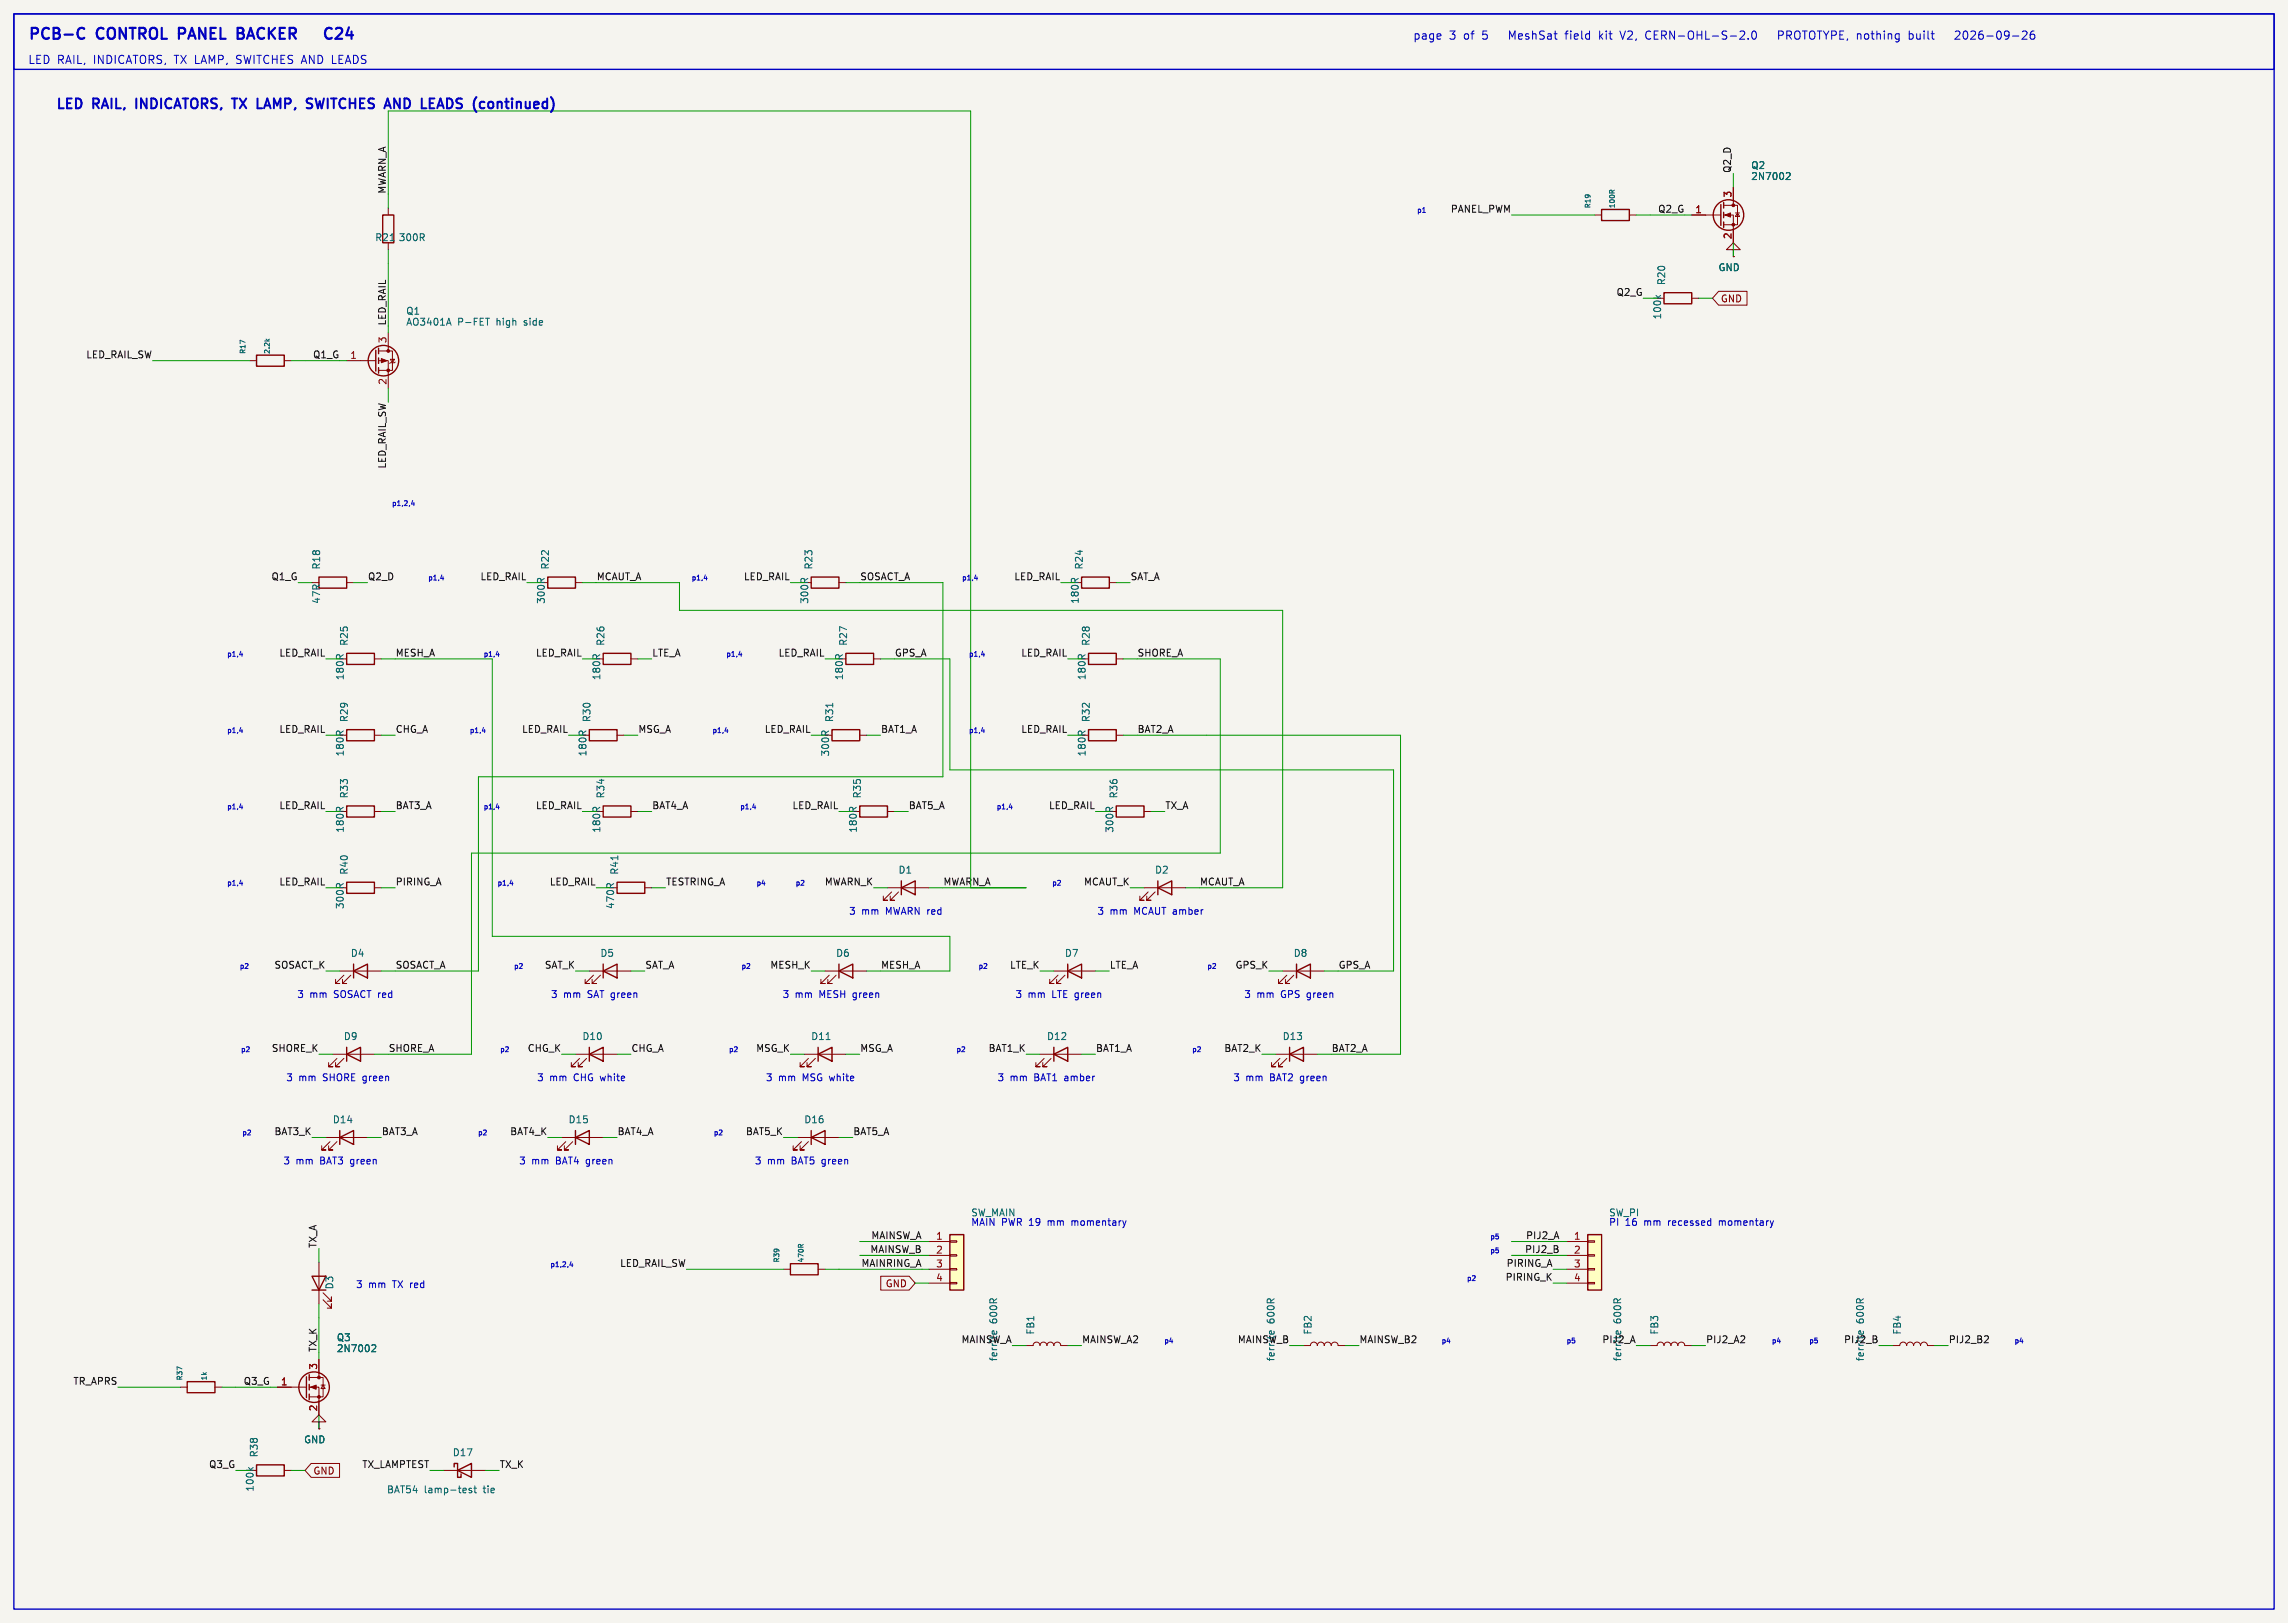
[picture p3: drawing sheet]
<svg xmlns="http://www.w3.org/2000/svg" width="419mm" height="297mm" viewBox="0 0 419 297" stroke-linecap="round" stroke-linejoin="round" font-family="sans-serif">
<defs><g id="words">
<g font-size="2.8" fill="#0000c2">
<text x="5.1" y="7.4">PCB-C</text>
<text x="17.9" y="7.4">CONTROL</text>
<text x="33.6" y="7.4">PANEL</text>
<text x="45.2" y="7.4">BACKER</text>
<text x="63.7" y="7.4">C24</text>
</g>
<g font-size="2.5" fill="#0000c2">
<text x="10.2" y="20.1">LED</text>
<text x="17.1" y="20.1">RAIL,</text>
<text x="25.7" y="20.1">INDICATORS,</text>
<text x="44.2" y="20.1">TX</text>
<text x="49.4" y="20.1">LAMP,</text>
<text x="59.2" y="20.1">SWITCHES</text>
<text x="74.3" y="20.1">AND</text>
<text x="81.6" y="20.1">LEADS (continued)</text>
</g>
<g font-size="2.1" fill="#0000c2">
<text x="5.1" y="11.8">LED RAIL,</text>
<text x="17.2" y="11.8">INDICATORS,</text>
<text x="32.1" y="11.8">TX LAMP, SWITCHES AND LEADS</text>
<text x="258.8" y="7.4">page</text>
<text x="265.4" y="7.4">3</text>
<text x="268.2" y="7.4">of</text>
<text x="271.7" y="7.4">5</text>
<text x="277" y="7.4">MeshSat</text>
<text x="287.5" y="7.4">field</text>
<text x="293.8" y="7.4">kit</text>
<text x="297.9" y="7.4">V2,</text>
<text x="302.6" y="7.4">CERN-OHL-S-2.0</text>
<text x="327.4" y="7.4">PROTOTYPE, nothing</text>
<text x="351.6" y="7.4">built</text>
<text x="360.6" y="7.4">2026-09-26</text>
</g>
<g font-size="1.8" fill="#0f0f0f">
<text x="70.8" y="35.6" transform="rotate(-90 70.8 35.6)">MWARN_A</text>
<text x="317.2" y="31.8" transform="rotate(-90 317.2 31.8)">Q2_D</text>
<text x="265.7" y="39">PANEL_PWM</text>
<text x="303.6" y="39">Q2_G</text>
<text x="70.8" y="59.7" transform="rotate(-90 70.8 59.7)">LED_RAIL</text>
<text x="296" y="54.3">Q2_G</text>
<text x="15.7" y="65.7">LED_RAIL_SW</text>
<text x="57.2" y="65.7">Q1_G</text>
<text x="70.8" y="85.9" transform="rotate(-90 70.8 85.9)">LED_RAIL_SW</text>
<text x="49.6" y="106.3">Q1_G</text>
<text x="67.3" y="106.3">Q2_D</text>
<text x="87.9" y="106.3">LED_RAIL</text>
<text x="109.2" y="106.3">MCAUT_A</text>
<text x="136.2" y="106.3">LED_RAIL</text>
<text x="157.5" y="106.3">SOSACT_A</text>
<text x="185.7" y="106.3">LED_RAIL</text>
<text x="207" y="106.3">SAT_A</text>
<text x="51.1" y="120.3">LED_RAIL</text>
<text x="72.4" y="120.3">MESH_A</text>
<text x="98.1" y="120.3">LED_RAIL</text>
<text x="119.4" y="120.3">LTE_A</text>
<text x="142.5" y="120.3">LED_RAIL</text>
<text x="163.8" y="120.3">GPS_A</text>
<text x="187" y="120.3">LED_RAIL</text>
<text x="208.3" y="120.3">SHORE_A</text>
<text x="51.1" y="134.3">LED_RAIL</text>
<text x="72.4" y="134.3">CHG_A</text>
<text x="95.5" y="134.3">LED_RAIL</text>
<text x="116.8" y="134.3">MSG_A</text>
<text x="140" y="134.3">LED_RAIL</text>
<text x="161.3" y="134.3">BAT1_A</text>
<text x="187" y="134.3">LED_RAIL</text>
<text x="208.3" y="134.3">BAT2_A</text>
<text x="51.1" y="148.2">LED_RAIL</text>
<text x="72.4" y="148.2">BAT3_A</text>
<text x="98.1" y="148.2">LED_RAIL</text>
<text x="119.4" y="148.2">BAT4_A</text>
<text x="145.1" y="148.2">LED_RAIL</text>
<text x="166.4" y="148.2">BAT5_A</text>
<text x="192.1" y="148.2">LED_RAIL</text>
<text x="213.4" y="148.2">TX_A</text>
<text x="51.1" y="162.2">LED_RAIL</text>
<text x="72.4" y="162.2">PIRING_A</text>
<text x="100.6" y="162.2">LED_RAIL</text>
<text x="121.9" y="162.2">TESTRING_A</text>
<text x="151" y="162.2">MWARN_K</text>
<text x="172.7" y="162.2">MWARN_A</text>
<text x="198.5" y="162.2">MCAUT_K</text>
<text x="219.7" y="162.2">MCAUT_A</text>
<text x="50.2" y="177.5">SOSACT_K</text>
<text x="72.4" y="177.5">SOSACT_A</text>
<text x="99.7" y="177.5">SAT_K</text>
<text x="118.1" y="177.5">SAT_A</text>
<text x="141" y="177.5">MESH_K</text>
<text x="161.3" y="177.5">MESH_A</text>
<text x="184.9" y="177.5">LTE_K</text>
<text x="203.2" y="177.5">LTE_A</text>
<text x="226.2" y="177.5">GPS_K</text>
<text x="245.1" y="177.5">GPS_A</text>
<text x="49.7" y="192.7">SHORE_K</text>
<text x="71.1" y="192.7">SHORE_A</text>
<text x="96.6" y="192.7">CHG_K</text>
<text x="115.6" y="192.7">CHG_A</text>
<text x="138.4" y="192.7">MSG_K</text>
<text x="157.5" y="192.7">MSG_A</text>
<text x="181" y="192.7">BAT1_K</text>
<text x="200.7" y="192.7">BAT1_A</text>
<text x="224.2" y="192.7">BAT2_K</text>
<text x="243.8" y="192.7">BAT2_A</text>
<text x="50.2" y="207.9">BAT3_K</text>
<text x="69.8" y="207.9">BAT3_A</text>
<text x="93.4" y="207.9">BAT4_K</text>
<text x="113" y="207.9">BAT4_A</text>
<text x="136.5" y="207.9">BAT5_K</text>
<text x="156.2" y="207.9">BAT5_A</text>
<text x="159.5" y="227">MAINSW_A</text>
<text x="279.4" y="227">PIJ2_A</text>
<text x="58.1" y="228.6" transform="rotate(-90 58.1 228.6)">TX_A</text>
<text x="113.5" y="232.1">LED_RAIL_SW</text>
<text x="157.7" y="232.1">MAINRING_A</text>
<text x="159.3" y="229.5">MAINSW_B</text>
<text x="275.9" y="232.1">PIRING_A</text>
<text x="279.3" y="229.5">PIJ2_B</text>
<text x="275.7" y="234.6">PIRING_K</text>
<text x="58.1" y="247.6" transform="rotate(-90 58.1 247.6)">TX_K</text>
<text x="176" y="246">MAINSW_A</text>
<text x="182.9" y="249.4" transform="rotate(-90 182.9 249.4)">ferrite</text>
<text x="198.1" y="246">MAINSW_A2</text>
<text x="226.6" y="246">MAINSW_B</text>
<text x="233.7" y="249.4" transform="rotate(-90 233.7 249.4)">ferrite</text>
<text x="248.9" y="246">MAINSW_B2</text>
<text x="293.4" y="246">PIJ2_A</text>
<text x="297.2" y="249.4" transform="rotate(-90 297.2 249.4)">ferrite</text>
<text x="312.4" y="246">PIJ2_A2</text>
<text x="337.7" y="246">PIJ2_B</text>
<text x="341.6" y="249.4" transform="rotate(-90 341.6 249.4)">ferrite</text>
<text x="356.9" y="246">PIJ2_B2</text>
<text x="13.3" y="253.7">TR_APRS</text>
<text x="44.5" y="253.7">Q3_G</text>
<text x="38.2" y="268.9">Q3_G</text>
<text x="66.3" y="268.9">TX_LAMPTEST</text>
<text x="91.4" y="268.9">TX_K</text>
</g>
<g font-size="1.8" fill="#006464">
<text x="320.7" y="31.1">Q2</text>
<text x="320.7" y="33.2">2N7002</text>
<text x="68.6" y="44.4">R21</text>
<text x="72.9" y="44.4">300R</text>
<text x="305.2" y="52.3" transform="rotate(-90 305.2 52.3)">R20</text>
<text x="314.7" y="49.8">GND</text>
<text x="74.3" y="57.8">Q1</text>
<text x="74.3" y="59.8">AO3401A</text>
<text x="83.8" y="59.8">P-FET</text>
<text x="91" y="59.8">high</text>
<text x="96.3" y="59.8">side</text>
<text x="304.5" y="58.6" transform="rotate(-90 304.5 58.6)">100k</text>
<text x="58.8" y="104.4" transform="rotate(-90 58.8 104.4)">R18</text>
<text x="100.7" y="104.4" transform="rotate(-90 100.7 104.4)">R22</text>
<text x="149" y="104.4" transform="rotate(-90 149 104.4)">R23</text>
<text x="198.5" y="104.4" transform="rotate(-90 198.5 104.4)">R24</text>
<text x="58.8" y="110.7" transform="rotate(-90 58.8 110.7)">47R</text>
<text x="100" y="110.7" transform="rotate(-90 100 110.7)">300R</text>
<text x="148.3" y="110.7" transform="rotate(-90 148.3 110.7)">300R</text>
<text x="197.8" y="110.7" transform="rotate(-90 197.8 110.7)">180R</text>
<text x="63.9" y="118.4" transform="rotate(-90 63.9 118.4)">R25</text>
<text x="110.9" y="118.4" transform="rotate(-90 110.9 118.4)">R26</text>
<text x="155.4" y="118.4" transform="rotate(-90 155.4 118.4)">R27</text>
<text x="199.8" y="118.4" transform="rotate(-90 199.8 118.4)">R28</text>
<text x="63.2" y="124.6" transform="rotate(-90 63.2 124.6)">180R</text>
<text x="110.2" y="124.6" transform="rotate(-90 110.2 124.6)">180R</text>
<text x="154.6" y="124.6" transform="rotate(-90 154.6 124.6)">180R</text>
<text x="199.1" y="124.6" transform="rotate(-90 199.1 124.6)">180R</text>
<text x="63.9" y="132.3" transform="rotate(-90 63.9 132.3)">R29</text>
<text x="108.4" y="132.3" transform="rotate(-90 108.4 132.3)">R30</text>
<text x="152.8" y="132.3" transform="rotate(-90 152.8 132.3)">R31</text>
<text x="199.8" y="132.3" transform="rotate(-90 199.8 132.3)">R32</text>
<text x="63.2" y="138.6" transform="rotate(-90 63.2 138.6)">180R</text>
<text x="107.6" y="138.6" transform="rotate(-90 107.6 138.6)">180R</text>
<text x="152.1" y="138.6" transform="rotate(-90 152.1 138.6)">300R</text>
<text x="199.1" y="138.6" transform="rotate(-90 199.1 138.6)">180R</text>
<text x="63.9" y="146.3" transform="rotate(-90 63.9 146.3)">R33</text>
<text x="110.9" y="146.3" transform="rotate(-90 110.9 146.3)">R34</text>
<text x="157.9" y="146.3" transform="rotate(-90 157.9 146.3)">R35</text>
<text x="204.9" y="146.3" transform="rotate(-90 204.9 146.3)">R36</text>
<text x="63.2" y="152.6" transform="rotate(-90 63.2 152.6)">180R</text>
<text x="110.2" y="152.6" transform="rotate(-90 110.2 152.6)">180R</text>
<text x="157.1" y="152.6" transform="rotate(-90 157.1 152.6)">180R</text>
<text x="204.1" y="152.6" transform="rotate(-90 204.1 152.6)">300R</text>
<text x="63.9" y="160.3" transform="rotate(-90 63.9 160.3)">R40</text>
<text x="113.4" y="160.3" transform="rotate(-90 113.4 160.3)">R41</text>
<text x="164.5" y="160.2">D1</text>
<text x="211.5" y="160.2">D2</text>
<text x="63.2" y="166.6" transform="rotate(-90 63.2 166.6)">300R</text>
<text x="112.7" y="166.6" transform="rotate(-90 112.7 166.6)">470R</text>
<text x="64.2" y="175.4">D4</text>
<text x="109.9" y="175.4">D5</text>
<text x="153.1" y="175.4">D6</text>
<text x="195" y="175.4">D7</text>
<text x="236.9" y="175.4">D8</text>
<text x="62.9" y="190.6">D9</text>
<text x="106.6" y="190.6">D10</text>
<text x="148.5" y="190.6">D11</text>
<text x="191.7" y="190.6">D12</text>
<text x="234.9" y="190.6">D13</text>
<text x="60.9" y="205.9">D14</text>
<text x="104" y="205.9">D15</text>
<text x="147.2" y="205.9">D16</text>
<text x="294.6" y="222.9">SW_PI</text>
<text x="61.2" y="236.2" transform="rotate(-90 61.2 236.2)">D3</text>
<text x="61.6" y="245.8">Q3</text>
<text x="182.9" y="242.4" transform="rotate(-90 182.9 242.4)">600R</text>
<text x="189.6" y="244.5" transform="rotate(-90 189.6 244.5)">FB1</text>
<text x="233.7" y="242.4" transform="rotate(-90 233.7 242.4)">600R</text>
<text x="240.4" y="244.5" transform="rotate(-90 240.4 244.5)">FB2</text>
<text x="297.2" y="242.4" transform="rotate(-90 297.2 242.4)">600R</text>
<text x="303.9" y="244.5" transform="rotate(-90 303.9 244.5)">FB3</text>
<text x="341.6" y="242.4" transform="rotate(-90 341.6 242.4)">600R</text>
<text x="348.4" y="244.5" transform="rotate(-90 348.4 244.5)">FB4</text>
<text x="61.6" y="247.8">2N7002</text>
<text x="47.4" y="266.9" transform="rotate(-90 47.4 266.9)">R38</text>
<text x="55.6" y="264.5">GND</text>
<text x="82.8" y="266.8">D17</text>
<text x="46.7" y="273.2" transform="rotate(-90 46.7 273.2)">100k</text>
<text x="70.8" y="273.6">BAT54</text>
<text x="77.7" y="273.6">lamp-test</text>
<text x="88.7" y="273.6">tie</text>
</g>
<g font-size="1.8" fill="#a90000">
<text x="310.4" y="39.1">1</text>
<text x="317.2" y="36.3" transform="rotate(-90 317.2 36.3)">3</text>
<text x="317.2" y="43.9" transform="rotate(-90 317.2 43.9)">2</text>
<text x="64.1" y="65.8">1</text>
<text x="70.9" y="62.9" transform="rotate(-90 70.9 62.9)">3</text>
<text x="70.9" y="70.6" transform="rotate(-90 70.9 70.6)">2</text>
<text x="171.4" y="227.1">1</text>
<text x="288.2" y="227.1">1</text>
<text x="171.4" y="229.6">2</text>
<text x="171.4" y="232.2">3</text>
<text x="288.2" y="229.6">2</text>
<text x="288.2" y="232.2">3</text>
<text x="171.4" y="234.7">4</text>
<text x="288.2" y="234.7">4</text>
<text x="58.2" y="250.9" transform="rotate(-90 58.2 250.9)">3</text>
<text x="51.4" y="253.7">1</text>
<text x="58.2" y="258.5" transform="rotate(-90 58.2 258.5)">2</text>
</g>
<g font-size="1.8" fill="#840000">
<text x="315.1" y="55.6">GND</text>
<text x="162.1" y="235.9">GND</text>
<text x="57.3" y="270.2">GND</text>
</g>
<g font-size="1.8" fill="#0000c2">
<text x="155.4" y="167.6">3</text>
<text x="157.8" y="167.6">mm</text>
<text x="162.4" y="167.6">MWARN red</text>
<text x="200.9" y="167.6">3</text>
<text x="203.3" y="167.6">mm</text>
<text x="207.9" y="167.6">MCAUT amber</text>
<text x="54.4" y="182.8">3</text>
<text x="56.7" y="182.8">mm</text>
<text x="61.3" y="182.8">SOSACT red</text>
<text x="100.8" y="182.8">3</text>
<text x="103.2" y="182.8">mm</text>
<text x="107.8" y="182.8">SAT green</text>
<text x="143.3" y="182.8">3</text>
<text x="145.6" y="182.8">mm</text>
<text x="150.2" y="182.8">MESH green</text>
<text x="185.9" y="182.8">3</text>
<text x="188.3" y="182.8">mm</text>
<text x="192.9" y="182.8">LTE green</text>
<text x="227.8" y="182.8">3</text>
<text x="230.2" y="182.8">mm</text>
<text x="234.8" y="182.8">GPS green</text>
<text x="52.3" y="198.1">3</text>
<text x="54.7" y="198.1">mm</text>
<text x="59.3" y="198.1">SHORE green</text>
<text x="98.3" y="198.1">3</text>
<text x="100.7" y="198.1">mm</text>
<text x="105.2" y="198.1">CHG white</text>
<text x="140.2" y="198.1">3</text>
<text x="142.6" y="198.1">mm</text>
<text x="147.1" y="198.1">MSG white</text>
<text x="182.6" y="198.1">3</text>
<text x="185" y="198.1">mm</text>
<text x="189.6" y="198.1">BAT1</text>
<text x="195.3" y="198.1">amber</text>
<text x="225.8" y="198.1">3</text>
<text x="228.2" y="198.1">mm</text>
<text x="232.7" y="198.1">BAT2</text>
<text x="238.5" y="198.1">green</text>
<text x="51.8" y="213.3">3</text>
<text x="54.2" y="213.3">mm</text>
<text x="58.8" y="213.3">BAT3</text>
<text x="64.5" y="213.3">green</text>
<text x="95" y="213.3">3</text>
<text x="97.4" y="213.3">mm</text>
<text x="101.9" y="213.3">BAT4</text>
<text x="107.6" y="213.3">green</text>
<text x="138.2" y="213.3">3</text>
<text x="140.6" y="213.3">mm</text>
<text x="145.1" y="213.3">BAT5</text>
<text x="150.8" y="213.3">green</text>
<text x="177.8" y="224.5">MAIN PWR 19</text>
<text x="177.8" y="222.9">SW_MAIN</text>
<text x="192.2" y="224.5">mm</text>
<text x="196.8" y="224.5">momentary</text>
<text x="294.6" y="224.5">PI</text>
<text x="297.7" y="224.5">16</text>
<text x="301.3" y="224.5">mm</text>
<text x="305.8" y="224.5">recessed</text>
<text x="315.3" y="224.5">momentary</text>
<text x="65.1" y="235.9">3</text>
<text x="67.5" y="235.9">mm</text>
<text x="72.1" y="235.9">TX red</text>
</g>
<g font-size="1.3" fill="#0000c2">
<text x="259.5" y="39">p1</text>
<text x="71.7" y="92.7">p1,2,4</text>
<text x="78.3" y="106.3">p1,4</text>
<text x="126.6" y="106.3">p1,4</text>
<text x="176.1" y="106.3">p1,4</text>
<text x="41.5" y="120.3">p1,4</text>
<text x="88.5" y="120.3">p1,4</text>
<text x="133" y="120.3">p1,4</text>
<text x="177.4" y="120.3">p1,4</text>
<text x="41.5" y="134.3">p1,4</text>
<text x="86" y="134.3">p1,4</text>
<text x="130.4" y="134.3">p1,4</text>
<text x="177.4" y="134.3">p1,4</text>
<text x="41.5" y="148.2">p1,4</text>
<text x="88.5" y="148.2">p1,4</text>
<text x="135.5" y="148.2">p1,4</text>
<text x="182.5" y="148.2">p1,4</text>
<text x="41.5" y="162.2">p1,4</text>
<text x="91" y="162.2">p1,4</text>
<text x="138.5" y="162.2">p4</text>
<text x="145.7" y="162.2">p2</text>
<text x="192.6" y="162.2">p2</text>
<text x="43.8" y="177.4">p2</text>
<text x="94.1" y="177.4">p2</text>
<text x="135.7" y="177.4">p2</text>
<text x="179.2" y="177.4">p2</text>
<text x="221.1" y="177.4">p2</text>
<text x="44.1" y="192.7">p2</text>
<text x="91.5" y="192.7">p2</text>
<text x="133.4" y="192.7">p2</text>
<text x="175.1" y="192.7">p2</text>
<text x="218.3" y="192.7">p2</text>
<text x="44.3" y="207.9">p2</text>
<text x="87.5" y="207.9">p2</text>
<text x="130.7" y="207.9">p2</text>
<text x="272.9" y="227">p5</text>
<text x="100.7" y="232.1">p1,2,4</text>
<text x="272.9" y="229.5">p5</text>
<text x="268.6" y="234.6">p2</text>
<text x="213.2" y="246">p4</text>
<text x="264" y="246">p4</text>
<text x="286.9" y="246">p5</text>
<text x="324.5" y="246">p4</text>
<text x="331.3" y="246">p5</text>
<text x="368.9" y="246">p4</text>
</g>
<g font-size="1.3" fill="#006464">
<text x="291.5" y="38.3" transform="rotate(-90 291.5 38.3)">R19</text>
<text x="296" y="38.3" transform="rotate(-90 296 38.3)">100R</text>
<text x="45.2" y="64.9" transform="rotate(-90 45.2 64.9)">R17</text>
<text x="49.6" y="64.9" transform="rotate(-90 49.6 64.9)">2.2k</text>
<text x="142.9" y="231.3" transform="rotate(-90 142.9 231.3)">R39</text>
<text x="147.4" y="231.3" transform="rotate(-90 147.4 231.3)">470R</text>
<text x="33.6" y="252.9" transform="rotate(-90 33.6 252.9)">R37</text>
<text x="38.1" y="252.9" transform="rotate(-90 38.1 252.9)">1k</text>
</g>
</g></defs>
<path d="M0 -.1h419.1v297.3h-419.1z" fill="#f5f4ef" stroke="#f5f4ef" stroke-width=".18"/>
<g fill="none" stroke="#840000" stroke-width=".25">
<path d="M70.1 39.4h2v5h-2zM315.2 37.5v3.8M315.7 37.1v1M315.7 38.9v1M304.8 53.6h5.1v2h-5.1zM315.7 40.6v1.1M47 65h5.1v2.1h-5.1zM68.8 64.1v3.8M69.3 63.8v1M69.3 65.5v1M69.3 67.3v1M58.4 105.7h5.1v2h-5.1z"/>
<path d="M63.5 119.6h5.1v2.1h-5.1zM237.5 177.8l2.5-1.3v2.6zM237.5 176.5v2.6M63.5 193l2.5-1.2v2.5zM63.5 191.8v2.5M107.9 193l2.6-1.2v2.5zM107.9 191.8v2.5M149.9 193l2.5-1.2v2.5zM149.9 191.8v2.5M193 193l2.6-1.2v2.5zM193 191.8v2.5M236.2 193l2.6-1.2v2.5z"/>
<path d="M236.2 191.8v2.5M62.2 208.3l2.6-1.3v2.5zM62.2 207v2.5M105.4 208.3l2.5-1.3v2.5zM105.4 207v2.5M148.6 208.3l2.5-1.3v2.5zM148.6 207v2.5"/>
<circle cx="316.6" cy="39.4" r="2.79"/>
<circle cx="70.2" cy="66" r="2.79"/>
</g>
<g fill="none" stroke="#840000" stroke-width=".18">
<path d="M71.1 38.1v1.3M309.9 39.4h5.3M315.7 37.6h2.6v3.5h-2.6M315.7 39.4h1.8v5M317.5 34.3v3.3M317.9 39h.7M318.3 39l.3 .6h-.7zM71.1 44.4v1.3M309.9 54.6h1.2M317.5 45.7h1.3l-1.3-1.3-1.3 1.3h1.3v1.3M317.5 47h.1M45.7 66h1.3"/>
<path d="M52.1 66h1.2M63.5 66h5.3M69.3 64.3h2.6v3.5h-2.6M69.3 66h1.8v5.1M71.1 61v3.3M71.5 65.8h.8l-.4 .6zM72.4 66.3l-.1 .1h-.8l-.1 .1M57.1 106.7h1.3M63.5 106.7h1.3M68.6 120.6h1.2M234.9 177.8h7.7M235.7 178.6l-1.5 1.5h.7h-.7v-.8"/>
<path d="M237 178.6l-1.5 1.5h.7h-.7v-.8M61 193h7.6M61.7 193.8l-1.5 1.5h.8h-.8v-.7M63 193.8l-1.5 1.5h.7h-.7v-.7M105.4 193h7.6M106.2 193.8l-1.6 1.5h.8h-.8v-.7M107.4 193.8l-1.5 1.5h.8h-.8v-.7M147.3 193h7.6M148.1 193.8l-1.5 1.5h.7h-.7v-.7M149.4 193.8l-1.6 1.5h.8h-.8v-.7M190.5 193h7.6M191.3 193.8l-1.6 1.5h.8h-.8v-.7"/>
<path d="M192.5 193.8l-1.5 1.5h.8h-.8v-.7M233.7 193h7.6M234.4 193.8l-1.5 1.5h.8h-.8v-.7M235.7 193.8l-1.5 1.5h.7h-.7v-.7M59.7 208.3h7.6M60.5 209l-1.6 1.6h.8h-.8v-.8M61.7 209l-1.5 1.6h.8h-.8v-.8M102.9 208.3h7.6M103.6 209l-1.5 1.6h.8h-.8v-.8M104.9 209l-1.5 1.6h.7h-.7v-.8M146 208.3h7.7M146.8 209l-1.5 1.6h.7h-.7v-.8"/>
<path d="M148.1 209l-1.5 1.6h.7h-.7v-.8M302.3 246.4h1.2a.64 .64 0 0 1 .7-.7 .64 .64 0 0 1 .6 .7 .64 .64 0 0 1 .6-.7 .64 .64 0 0 1 .7 .7 .64 .64 0 0 1 .6-.7 .64 .64 0 0 1 .6 .7 .64 .64 0 0 1 .7-.7 .64 .64 0 0 1 .6 .7h1.3M346.7 246.4h1.3a.64 .64 0 0 1 .6-.7 .64 .64 0 0 1 .6 .7 .64 .64 0 0 1 .7-.7 .64 .64 0 0 1 .6 .7 .64 .64 0 0 1 .7-.7 .64 .64 0 0 1 .6 .7 .64 .64 0 0 1 .6-.7 .64 .64 0 0 1 .7 .7h1.2"/>
</g>
<g fill="none" stroke="#006464" stroke-width=".18">
<path d="M327.4 31.6l.4 .1 .1 .3-.8 .9h.8M71.5 44.1h.7M82.2 58.3l.4 1.2M88.9 58.3h.8M303.3 54.1l.5 .5M304.2 54.1l-.5 .3M48.7 62.1l.4 .3M49.3 62.1l-.3 .2M151.3 190.4h.7M296.1 244.2l-.1-.3 .3-.2 .2 .6M296.8 243.7v.5M340.5 244.2v-.3l.3-.2 .1 .6"/>
<path d="M341.3 243.7v.5"/>
</g>
<g fill="#840000" stroke="#840000" stroke-width=".18">
<path d="M69.8 65.7l1.1 .3-1.1 .4z"/>
<path d="M316 39.4l1-.4v.8z"/>
<circle cx="71.1" cy="64.3" r=".25"/>
<circle cx="71.1" cy="67.8" r=".25"/>
<circle cx="317.5" cy="37.6" r=".25"/>
<circle cx="317.5" cy="41.1" r=".25"/>
</g>
<path d="M174 226.1h2.5v10.1h-2.5z" fill="#ffffc2"/>
<g fill="none" stroke="#840000" stroke-width=".25">
<path d="M293.4 38.4h5v2h-5zM100.3 105.7h5.1v2h-5.1zM110.5 119.6h5.1v2.1h-5.1zM148.6 105.7h5.1v2h-5.1zM154.9 119.6h5.1v2.1h-5.1zM198.1 105.7h5.1v2h-5.1zM199.4 119.6h5.1v2.1h-5.1zM63.5 133.6h5.1v2h-5.1zM107.9 133.6h5.1v2h-5.1zM152.4 133.6h5.1v2h-5.1zM199.4 133.6h5.1v2h-5.1zM63.5 147.6h5.1v2h-5.1z"/>
<path d="M110.5 147.6h5.1v2h-5.1zM157.5 147.6h5.1v2h-5.1zM204.5 147.6h5v2h-5zM63.5 161.5h5.1v2.1h-5.1zM64.8 177.8l2.5-1.3v2.6zM64.8 176.5v2.6M110.5 177.8l2.5-1.3v2.6zM110.5 176.5v2.6M113 161.5h5.1v2.1h-5.1zM153.7 177.8l2.5-1.3v2.6zM153.7 176.5v2.6M165.1 162.6l2.5-1.3v2.5z"/>
<path d="M165.1 161.3v2.5M195.6 177.8l2.5-1.3v2.6zM195.6 176.5v2.6M212.1 162.6l2.5-1.3v2.5zM212.1 161.3v2.5M57.1 233.7h2.6l-1.3 2.5zM57.1 236.2h2.6M144.8 231.4h5.1v2h-5.1zM174 226.1h2.5v10.1h-2.5z"/>
</g>
<g fill="none" stroke="#840000" stroke-width=".18">
<path d="M292.1 39.4h1.3M298.4 39.4h1.3M105.4 106.7h1.3M153.7 106.7h1.2M203.2 106.7h1.3M68.6 134.6h1.2M113 134.6h1.3M115.6 120.6h1.2M157.5 134.6h1.2M160 120.6h1.3M204.5 134.6h1.2M204.5 120.6h1.2"/>
<path d="M68.6 148.6h1.2M115.6 148.6h1.2M162.6 148.6h1.2M209.5 148.6h1.3M62.2 177.8h7.6M63 178.6l-1.5 1.5h.7h-.7v-.8M64.3 178.6l-1.6 1.5h.8h-.8v-.8M68.6 162.6h1.2M107.9 177.8h7.7M108.7 178.6l-1.5 1.5h.7h-.7v-.8M110 178.6l-1.5 1.5h.7h-.7v-.8M118.1 162.6h1.3"/>
<path d="M151.1 177.8h7.6M151.9 178.6l-1.5 1.5h.7h-.7v-.8M153.2 178.6l-1.6 1.5h.8h-.8v-.8M162.6 162.6h7.6M163.3 163.3l-1.5 1.5h.8h-.8v-.7M164.6 163.3l-1.5 1.5h.7h-.7v-.7M193 177.8h7.7M193.8 178.6l-1.5 1.5h.7h-.7v-.8M195.1 178.6l-1.6 1.5h.8h-.8v-.8M209.5 162.6h7.7M210.3 163.3l-1.5 1.5h.7h-.7v-.7M211.6 163.3l-1.5 1.5h.7h-.7v-.7"/>
<path d="M58.4 231.1v7.7M59.2 238l1.5 1.5v-.7v.7h-.8M59.2 236.7l1.5 1.6v-.8v.8h-.8M143.5 232.4h1.3M149.9 232.4h1.2M170.2 227.3h3.8M170.2 229.9h3.8M170.2 232.4h3.8M170.2 234.9h3.8M174 227.2h1.3v.3h-1.3zM174 229.7h1.3v.3h-1.3zM174 232.3h1.3v.2h-1.3z"/>
<path d="M174 234.8h1.3v.3h-1.3zM188 246.4h1.2a.64 .64 0 0 1 .7-.7 .64 .64 0 0 1 .6 .7 .64 .64 0 0 1 .6-.7 .64 .64 0 0 1 .7 .7 .64 .64 0 0 1 .6-.7 .64 .64 0 0 1 .6 .7 .64 .64 0 0 1 .7-.7 .64 .64 0 0 1 .6 .7h1.3M238.8 246.4h1.2a.64 .64 0 0 1 .7-.7 .64 .64 0 0 1 .6 .7 .64 .64 0 0 1 .6-.7 .64 .64 0 0 1 .7 .7 .64 .64 0 0 1 .6-.7 .64 .64 0 0 1 .6 .7 .64 .64 0 0 1 .7-.7 .64 .64 0 0 1 .6 .7h1.3"/>
</g>
<path d="M294.9 34.9h.4M295.7 34.8l-.4 .3M152.5 128.8v.7M113.2 156.7v.7M146.3 227.9h.4M147.1 227.9l-.4 .3M181.7 244.1l.1-.4h.2l.2 .6M182.5 243.7l.1 .4M232.5 244.1l.1-.4h.2l.2 .6M233.3 243.7l.1 .4" fill="none" stroke="#006464" stroke-width=".18"/>
<path d="M290.8 226.1h2.6v10.1h-2.6z" fill="#ffffc2"/>
<g fill="none" stroke="#840000" stroke-width=".25">
<path d="M290.8 226.1h2.6v10.1h-2.6zM34.3 253h5.1v2h-5.1zM56.1 252.1v3.8M56.6 251.7v1M56.6 253.5v1M56.6 255.3v1M47 268.2h5.1v2.1h-5.1zM83.2 268.6v-.6h.6v2.5h.7v-.6M83.8 269.2l2.6-1.2v2.5z"/>
<circle cx="57.5" cy="254" r="2.79"/>
</g>
<g fill="none" stroke="#840000" stroke-width=".18">
<path d="M309.9 39.4h2.5M317.5 34.3v2.5M314.8 53.3h5.2v2.6h-5.2l-1.1-1.3zM317.5 47h.1M317.5 41.9v2.5M161.3 233.7h5.2l1.1 1.2-1.1 1.3h-5.2zM287 227.3h3.8M287 229.9h3.8M287 232.4h3.8M287 234.9h3.8M290.8 227.2h1.3v.3h-1.3zM290.8 229.7h1.3v.3h-1.3z"/>
<path d="M290.8 232.3h1.3v.2h-1.3zM290.8 234.8h1.3v.3h-1.3zM33 254h1.3M39.4 254h1.2M50.8 254h5.3M56.6 252.2h2.6v3.6h-2.6M56.6 254h1.8v5.1M58.4 248.9v3.3M58.8 253.6h.8M59.2 253.6l.4 .7h-.8zM52.1 269.2h1.2M57 268h5.2v2.5h-5.2l-1.1-1.3z"/>
<path d="M58.4 260.3h1.3l-1.3-1.2-1.3 1.2h1.3v1.3M58.4 261.6h.1M81.3 269.2h7.6"/>
</g>
<path d="M327.4 31.6l.4 .1 .1 .3-.8 .9h.8M68.3 246.2l.4 .1 .1 .3-.7 .9h.7M45.5 268.7l.5 .5M46.4 268.7l-.5 .4M86.4 272.6l-.3-.1-.2 .2v.2l.5 .1v.3h-.5M86.8 272.5h.5M87 272.1v1.1l.3 .1" fill="none" stroke="#006464" stroke-width=".18"/>
<g fill="#840000" stroke="#840000" stroke-width=".18">
<path d="M56.9 254l1-.4v.8z"/>
<circle cx="58.4" cy="252.2" r=".25"/>
<circle cx="58.4" cy="255.8" r=".25"/>
</g>
<path d="M364 244.6l.2 .2v.3l-.8 .8h.8" fill="none" stroke="#0f0f0f" stroke-width=".18"/>
<g fill="none" stroke="#009600" stroke-width=".18">
<path d="M71.1 38.1v-17.8h106.7v142.3M276.9 39.4h15.2M299.7 39.4h10.2M317.5 31.7v2.6M71.1 45.7v15.3M301 54.6h2.5M311.1 54.6h2.6M317.5 44.4v2.6M27.9 66h17.8M53.3 66h10.2M71.1 71.1v2.6M54.6 106.7h2.5"/>
<path d="M64.8 106.7h2.5M96.5 106.7h2.6M106.7 106.7h17.8v5.1h110.4v50.8h-17.7M144.8 106.7h2.5M154.9 106.7h17.8v35.5h-85.1v35.6h-17.8M194.3 106.7h2.5M204.5 106.7h2.5M59.7 134.6h2.5M59.7 120.6h2.5M69.8 120.6h20.4v50.8h83.8v6.4h-15.3M69.8 134.6h2.6M104.1 134.6h2.6"/>
<path d="M106.7 120.6h2.5M114.3 134.6h2.5M116.8 120.6h2.6M148.6 134.6h2.5M151.1 120.6h2.6M158.7 134.6h2.6M161.3 120.6h12.7v20.4h81.3v36.8h-12.7M195.6 134.6h2.5M195.6 120.6h2.5M205.7 134.6h50.8v58.4h-15.2M205.7 120.6h17.8v35.6h-137.1v36.8h-17.8M59.7 148.6h2.5"/>
<path d="M69.8 148.6h2.6M106.7 148.6h2.5M116.8 148.6h2.6M153.7 148.6h2.5M163.8 148.6h2.6M200.7 148.6h2.5M210.8 148.6h2.6M59.7 162.6h2.5M59.7 177.8h2.5M69.8 162.6h2.6M105.4 177.8h2.5M109.2 162.6h2.6"/>
<path d="M115.6 177.8h2.5M119.4 162.6h2.5M148.6 177.8h2.5M160 162.6h2.6M170.2 162.6h17.8M190.5 177.8h2.5M200.7 177.8h2.5M207 162.6h2.5M232.4 177.8h2.5M58.4 193h2.6M102.9 193h2.5M113 193h2.6"/>
<path d="M144.8 193h2.5M154.9 193h2.6M188 193h2.5M198.1 193h2.6M231.1 193h2.6M57.1 208.3h2.6M67.3 208.3h2.5M100.3 208.3h2.6M110.5 208.3h2.5M143.5 208.3h2.5M153.7 208.3h2.5M58.4 228.6v2.5"/>
<path d="M58.4 238.8v10.1M125.7 232.4h17.8M151.1 232.4h19.1M157.5 227.3h12.7M157.5 229.9h12.7M167.6 234.9h2.6M276.9 227.3h10.1M276.9 229.9h10.1M284.5 234.9h2.5M284.5 232.4h2.5M21.6 254h11.4M40.6 254h10.2"/>
<path d="M58.4 259.1v2.5M185.4 246.4h2.6M195.6 246.4h2.5M236.2 246.4h2.6M246.4 246.4h2.5M299.7 246.4h2.6M309.9 246.4h2.5M344.2 246.4h2.5M354.3 246.4h2.6M43.2 269.2h2.5M53.3 269.2h2.6M78.7 269.2h2.6"/>
<path d="M88.9 269.2h2.5"/>
</g>
<g fill="none" stroke="#0000c2" stroke-width=".18">
<path d="M286.7 6.2h.5M293 5.7v1.5M293.2 6.6l.4 .6M293.6 6.2l-.6 .5M296.7 5.7l.5 1.5M301.5 6.8l.2 .3 .4 .1M302.1 5.7h-.4l-.2 .3M320.2 7v.2M321 5.8l.2-.1a.8 .8 0 0 1 .5 .7 .8 .8 0 0 1-.5 .8l-.2-.2-.1-.4zM325.8 6.5l.7-.1 .2-.2-.1-.4-.2-.1h-.6v1.5M349.7 6.2h.5l.2 .3v.4l-.1 .2h-.6M349.7 5.7v1.5"/>
<path d="M358.2 5.8l.5-.1 .2 .1 .1 .3-.9 1.1h.9M359.9 5.7a.94 .94 0 0 0 0 1.5M371.9 6.5l.3-.3 .4 .1 .1 .2v.4l-.3 .3-.4-.1-.1-.2M372.6 5.7a.59 .59 0 0 0-.7 .6M260.6 38.9h.5M75.4 92.3h.5M75.8 92v.6M43.9 119.9h.5M80.7 105.9h.6M90.9 119.9h.5M129 105.9h.5M135.3 119.9h.6"/>
<path d="M178.5 105.9h.6M179.8 119.9h.5M43.9 133.9h.5M88.3 133.9h.6M132.8 133.9h.5M179.8 133.9h.5M43.9 147.8h.5M90.9 147.8h.5M137.9 147.8h.5M184.9 147.8h.5M43.9 161.8h.5M93.4 161.8h.6"/>
<path d="M104.4 231.6h.5M104.8 231.3v.6M206.3 223.5l-.3 .9M324.9 223.5l-.3 .9"/>
</g>
<path d="M14.6 5.2a.7 .7 0 0 1 .8 .1M15.4 6.9a.7 .7 0 0 1-.8 .1M32.8 6.2h.7M33.5 5.1h-.7v2M43.5 5.1h.7l.3 .2M43.5 6.1h.7M44.2 6.1l.3 .1M44.5 7l-1 .1M44.5 5.9l-.3 .2M60.8 5.3a.8 .8 0 0 0-1 0 .8 .8 0 0 0-.3 .9 .75 .75 0 0 0 .4 .8 .75 .75 0 0 0 .9-.1M61.5 5.3l.3-.2 .7 .1a.54 .54 0 0 1 .1 .8l-1.2 1.1h1.3" fill="none" stroke="#0000c2" stroke-width=".4"/>
<path d="M25 18v1.8M42.5 18h1M43 18v1.8M48.5 19.3h.9M49 18l-.6 1.8M57.8 18l.4 1.8 .4-1.3M72.2 18l1 1.8v-1.8M80.1 19.8l.6-1.8 .6 1.8M80.3 19.3h.8" fill="none" stroke="#0000c2" stroke-width=".36"/>
<path d="M2.5 2.5h414.1v10.2h-414.1zM2.5 2.5h414.1v292.1h-414.1z" fill="none" stroke="#0000c2" stroke-width=".25"/>
<use href="#words"/>
</svg>
